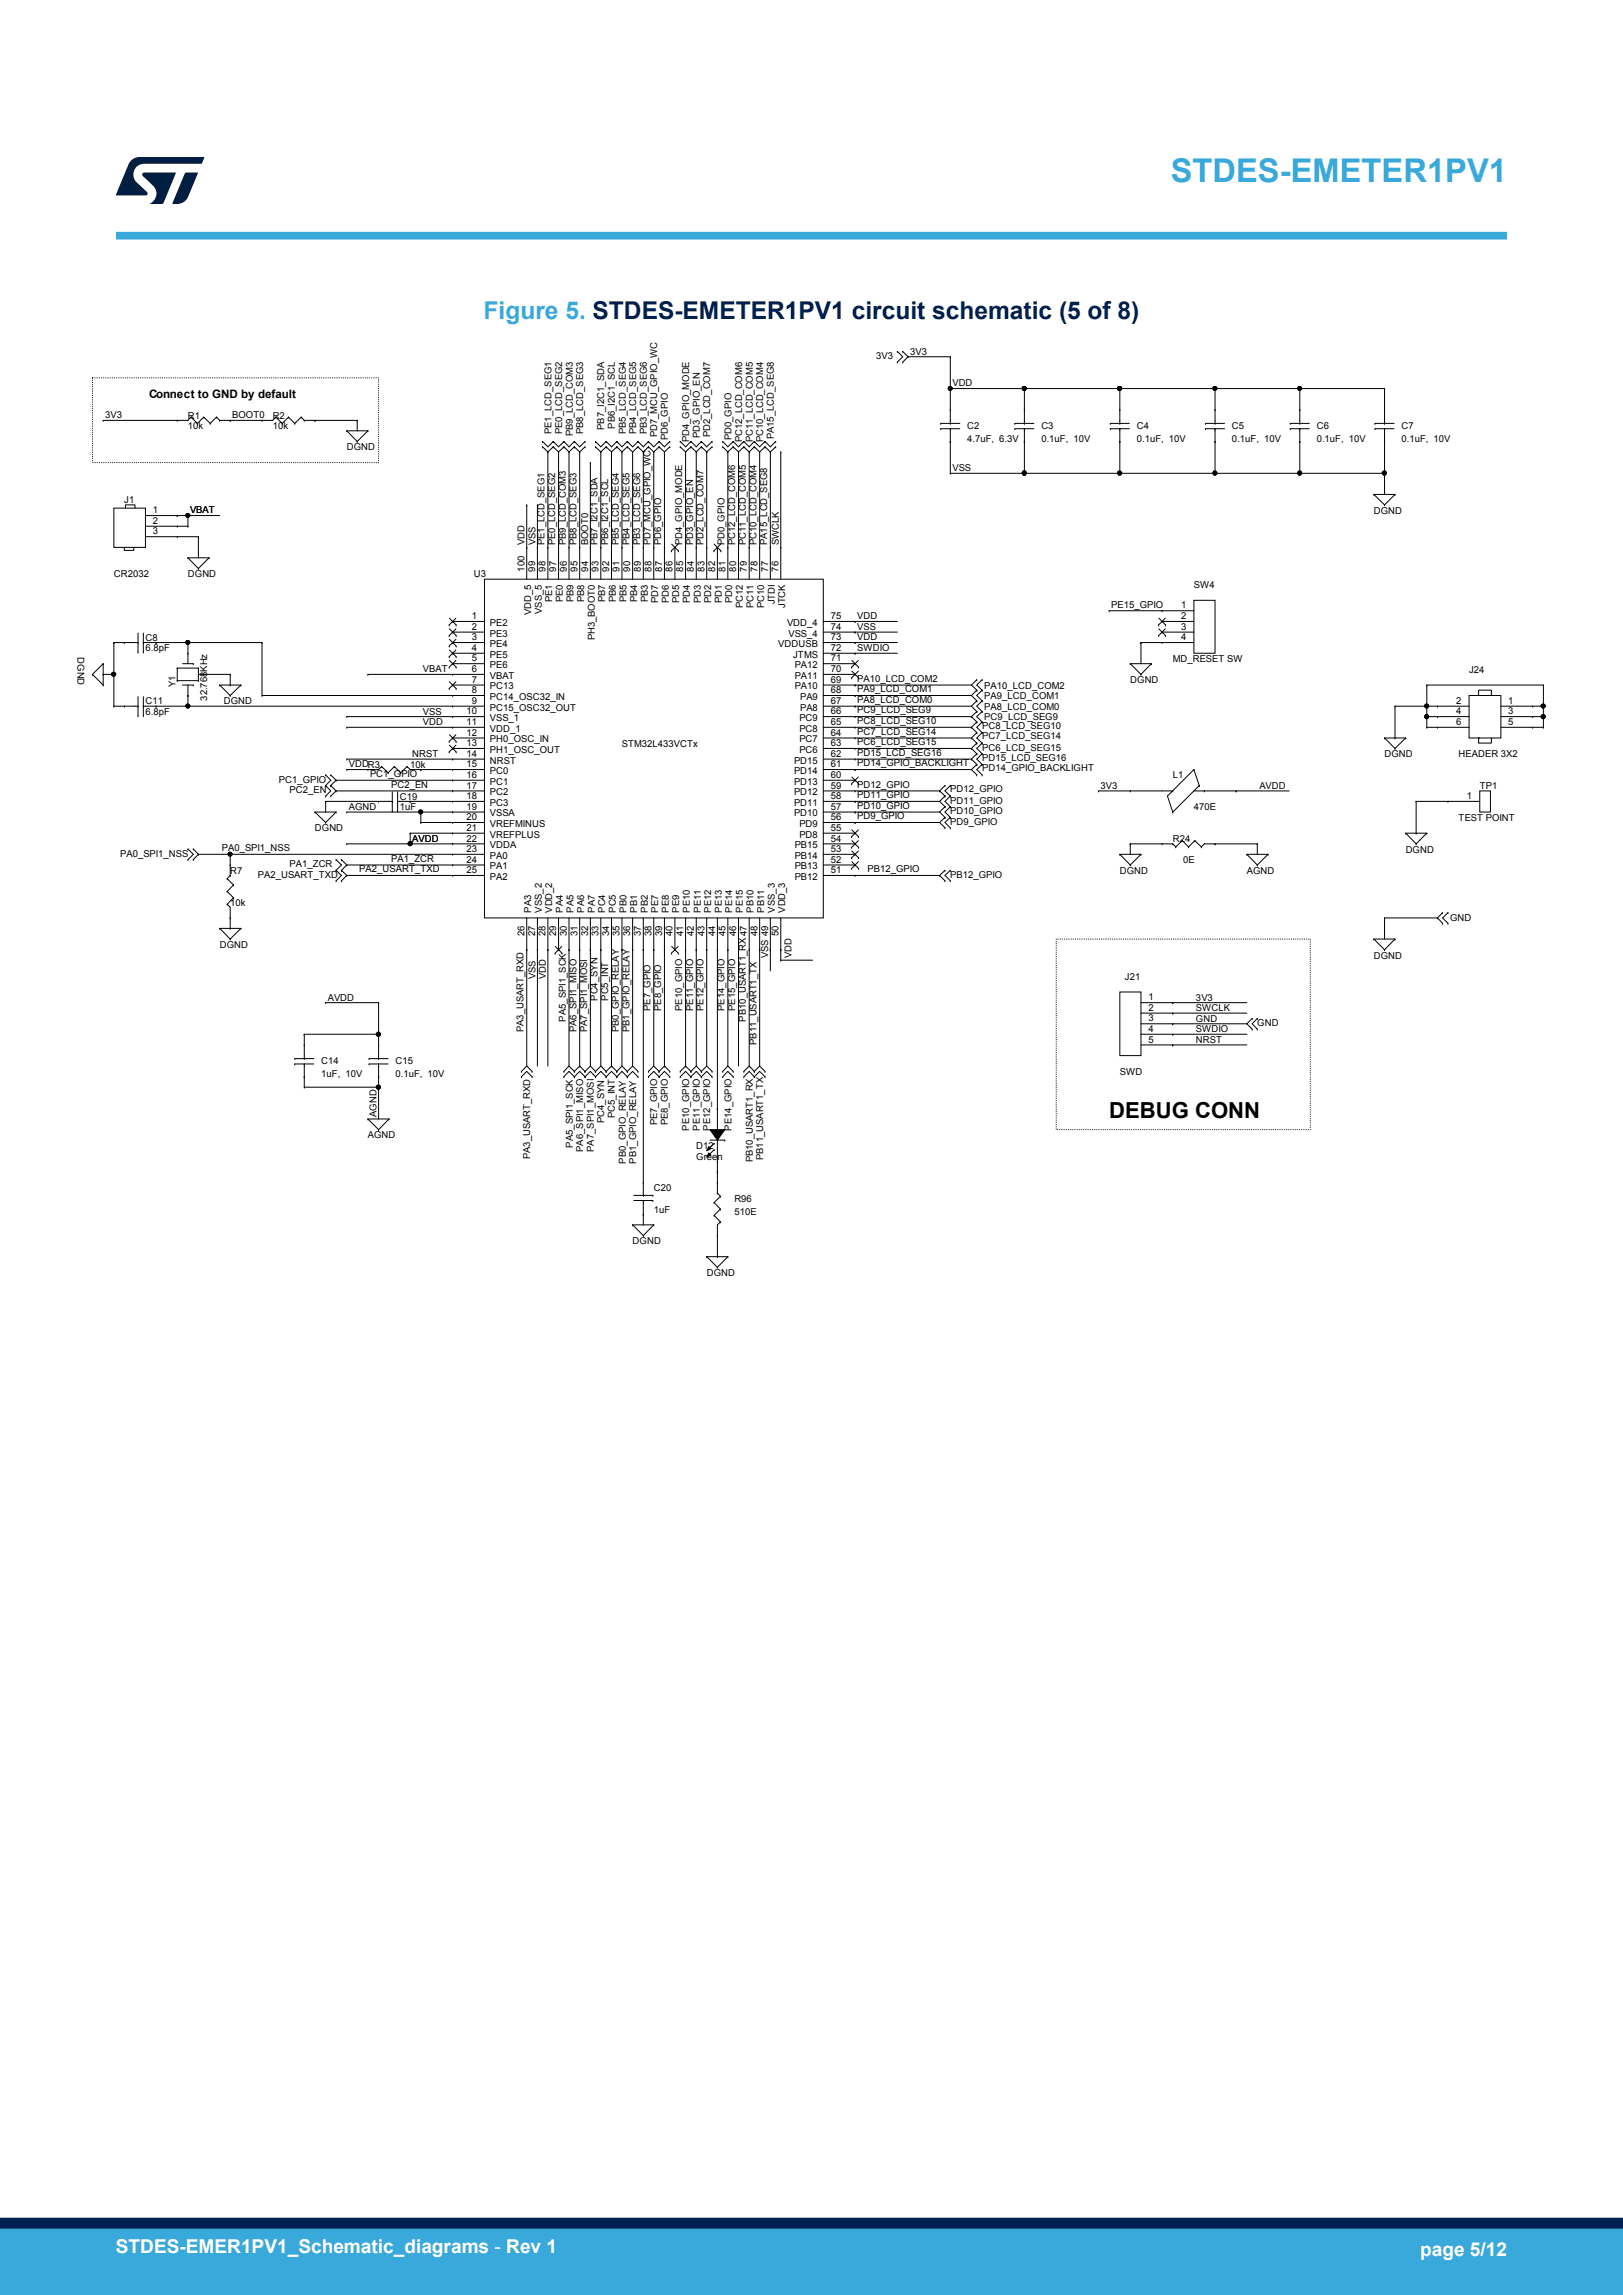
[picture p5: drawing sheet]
<svg xmlns="http://www.w3.org/2000/svg" width="210mm" height="297mm" viewBox="0 0 210 297" stroke-linecap="round" stroke-linejoin="round" font-family="sans-serif">
<defs><g id="words">
<text font-size="4.2" fill="#39a9dc" x="151.5" y="23.5">STDES-EMETER1PV1</text>
<text font-size="3.2" fill="#39a9dc" x="62.6" y="41.3">Figure 5. STDES-EMETER1PV1 circuit schematic (5 of 8)</text>
<text font-size="2.9" x="143.5" y="144.7">DEBUG CONN</text>
<g font-size="2.5" fill="#fff">
<text x="15" y="291.6">STDES-EMER1PV1_Schematic_diagrams - Rev 1</text>
<text x="183.7" y="291.9">page 5/12</text>
</g>
<text font-size="1.5" x="19.3" y="51.5">Connect to GND by default</text>
<g font-size="1.2">
<text x="113.4" y="46.5">3V3</text>
<text x="117.8" y="45.9">3V3</text>
<text x="123.2" y="50">VDD</text>
<text x="13.6" y="54.1">3V3</text>
<text x="24.3" y="54.2">R1</text>
<text x="24.3" y="55.5">10k</text>
<text x="30.1" y="54.1">BOOT0</text>
<text x="35.3" y="54.2">R2</text>
<text x="35.3" y="55.5">10k</text>
<text x="44.9" y="58.3">DGND</text>
<text x="71.3" y="56.2" transform="rotate(-90 71.3 56.2)">PE1_LCD_SEG1</text>
<text x="72.7" y="56.2" transform="rotate(-90 72.7 56.2)">PE0_LCD_SEG2</text>
<text x="74.1" y="56.4" transform="rotate(-90 74.1 56.4)">PB9_LCD_COM3</text>
<text x="75.5" y="56.2" transform="rotate(-90 75.5 56.2)">PB8_LCD_SEG3</text>
<text x="78.2" y="55.6" transform="rotate(-90 78.2 55.6)">PB7_I2C1_SDA</text>
<text x="79.6" y="55.5" transform="rotate(-90 79.6 55.5)">PB6_I2C1_SCL</text>
<text x="81" y="56.2" transform="rotate(-90 81 56.2)">PB5_LCD_SEG4</text>
<text x="82.3" y="56.2" transform="rotate(-90 82.3 56.2)">PB4_LCD_SEG5</text>
<text x="83.7" y="56.2" transform="rotate(-90 83.7 56.2)">PB3_LCD_SEG6</text>
<text x="85" y="56.6" transform="rotate(-90 85 56.6)">PD7_MCU_GPIO_WC</text>
<text x="86.4" y="57" transform="rotate(-90 86.4 57)">PD6_GPIO</text>
<text x="89.2" y="57.3" transform="rotate(-90 89.2 57.3)">PD4_GPIO_MODE</text>
<text x="90.5" y="56.7" transform="rotate(-90 90.5 56.7)">PD3_GPIO_EN</text>
<text x="91.9" y="56.6" transform="rotate(-90 91.9 56.6)">PD2_LCD_COM7</text>
<text x="94.7" y="57" transform="rotate(-90 94.7 57)">PD0_GPIO</text>
<text x="96" y="57.3" transform="rotate(-90 96 57.3)">PC12_LCD_COM6</text>
<text x="97.4" y="57.3" transform="rotate(-90 97.4 57.3)">PC11_LCD_COM5</text>
<text x="98.7" y="57.3" transform="rotate(-90 98.7 57.3)">PC10_LCD_COM4</text>
<text x="100.1" y="56.9" transform="rotate(-90 100.1 56.9)">PA15_LCD_SEG8</text>
<text x="125.2" y="55.5">C2</text>
<text x="125.2" y="57.2">4.7uF, 6.3V</text>
<text x="134.7" y="55.5">C3</text>
<text x="134.7" y="57.2">0.1uF, 10V</text>
<text x="147.1" y="55.5">C4</text>
<text x="147.1" y="57.2">0.1uF, 10V</text>
<text x="159.4" y="55.5">C5</text>
<text x="159.4" y="57.2">0.1uF, 10V</text>
<text x="170.4" y="55.5">C6</text>
<text x="170.4" y="57.2">0.1uF, 10V</text>
<text x="181.3" y="55.5">C7</text>
<text x="181.3" y="57.2">0.1uF, 10V</text>
<text x="16.1" y="65.1">J1</text>
<text x="123.2" y="61">VSS</text>
<text x="19.8" y="66.4">1</text>
<text x="19.8" y="67.8">2</text>
<text x="19.8" y="69.2">3</text>
<text x="24.6" y="66.4">VBAT</text>
<text x="67.9" y="70.6" transform="rotate(-90 67.9 70.6)">VDD</text>
<text x="69.3" y="70.6" transform="rotate(-90 69.3 70.6)">VSS</text>
<text x="70.5" y="70.6" transform="rotate(-90 70.5 70.6)">PE1_LCD_SEG1</text>
<text x="71.9" y="70.6" transform="rotate(-90 71.9 70.6)">PE0_LCD_SEG2</text>
<text x="73.2" y="70.6" transform="rotate(-90 73.2 70.6)">PB9_LCD_COM3</text>
<text x="74.6" y="70.6" transform="rotate(-90 74.6 70.6)">PB8_LCD_SEG3</text>
<text x="76.1" y="70.6" transform="rotate(-90 76.1 70.6)">BOOT0</text>
<text x="77.3" y="70.6" transform="rotate(-90 77.3 70.6)">PB7_I2C1_SDA</text>
<text x="78.7" y="70.6" transform="rotate(-90 78.7 70.6)">PB6_I2C1_SCL</text>
<text x="80.1" y="70.6" transform="rotate(-90 80.1 70.6)">PB5_LCD_SEG4</text>
<text x="81.4" y="70.6" transform="rotate(-90 81.4 70.6)">PB4_LCD_SEG5</text>
<text x="82.8" y="70.6" transform="rotate(-90 82.8 70.6)">PB3_LCD_SEG6</text>
<text x="84.2" y="70.6" transform="rotate(-90 84.2 70.6)">PD7_MCU_GPIO_WC</text>
<text x="85.6" y="70.6" transform="rotate(-90 85.6 70.6)">PD6_GPIO</text>
<text x="88.3" y="70.6" transform="rotate(-90 88.3 70.6)">PD4_GPIO_MODE</text>
<text x="89.7" y="70.6" transform="rotate(-90 89.7 70.6)">PD3_GPIO_EN</text>
<text x="91" y="70.6" transform="rotate(-90 91 70.6)">PD2_LCD_COM7</text>
<text x="93.8" y="70.6" transform="rotate(-90 93.8 70.6)">PD0_GPIO</text>
<text x="95.1" y="70.6" transform="rotate(-90 95.1 70.6)">PC12_LCD_COM6</text>
<text x="96.5" y="70.6" transform="rotate(-90 96.5 70.6)">PC11_LCD_COM5</text>
<text x="97.9" y="70.6" transform="rotate(-90 97.9 70.6)">PC10_LCD_COM4</text>
<text x="99.3" y="70.6" transform="rotate(-90 99.3 70.6)">PA15_LCD_SEG8</text>
<text x="100.8" y="70.6" transform="rotate(-90 100.8 70.6)">SWCLK</text>
<text x="177.8" y="66.5">DGND</text>
<text x="14.7" y="74.7">CR2032</text>
<text x="24.3" y="74.7">DGND</text>
<text x="61.3" y="74.7">U3</text>
<text x="67.9" y="74" transform="rotate(-90 67.9 74)">100</text>
<text x="69.2" y="74" transform="rotate(-90 69.2 74)">99</text>
<text x="70.6" y="74" transform="rotate(-90 70.6 74)">98</text>
<text x="71.5" y="78" transform="rotate(-90 71.5 78)">PE1</text>
<text x="72" y="74" transform="rotate(-90 72 74)">97</text>
<text x="72.8" y="78" transform="rotate(-90 72.8 78)">PE0</text>
<text x="73.3" y="74" transform="rotate(-90 73.3 74)">96</text>
<text x="74.2" y="78" transform="rotate(-90 74.2 78)">PB9</text>
<text x="74.7" y="74" transform="rotate(-90 74.7 74)">95</text>
<text x="75.6" y="78" transform="rotate(-90 75.6 78)">PB8</text>
<text x="76.1" y="74" transform="rotate(-90 76.1 74)">94</text>
<text x="77.4" y="74" transform="rotate(-90 77.4 74)">93</text>
<text x="78.3" y="78" transform="rotate(-90 78.3 78)">PB7</text>
<text x="78.8" y="74" transform="rotate(-90 78.8 74)">92</text>
<text x="79.7" y="78" transform="rotate(-90 79.7 78)">PB6</text>
<text x="80.2" y="74" transform="rotate(-90 80.2 74)">91</text>
<text x="81" y="78" transform="rotate(-90 81 78)">PB5</text>
<text x="81.6" y="74" transform="rotate(-90 81.6 74)">90</text>
<text x="82.4" y="78" transform="rotate(-90 82.4 78)">PB4</text>
<text x="82.9" y="74" transform="rotate(-90 82.9 74)">89</text>
<text x="83.8" y="78" transform="rotate(-90 83.8 78)">PB3</text>
<text x="84.3" y="74" transform="rotate(-90 84.3 74)">88</text>
<text x="85.7" y="74" transform="rotate(-90 85.7 74)">87</text>
<text x="87" y="74" transform="rotate(-90 87 74)">86</text>
<text x="88.4" y="74" transform="rotate(-90 88.4 74)">85</text>
<text x="89.8" y="74" transform="rotate(-90 89.8 74)">84</text>
<text x="91.1" y="74" transform="rotate(-90 91.1 74)">83</text>
<text x="92.5" y="74" transform="rotate(-90 92.5 74)">82</text>
<text x="93.9" y="74" transform="rotate(-90 93.9 74)">81</text>
<text x="95.3" y="74" transform="rotate(-90 95.3 74)">80</text>
<text x="96.6" y="74" transform="rotate(-90 96.6 74)">79</text>
<text x="98" y="74" transform="rotate(-90 98 74)">78</text>
<text x="99.4" y="74" transform="rotate(-90 99.4 74)">77</text>
<text x="100.7" y="74" transform="rotate(-90 100.7 74)">76</text>
<text x="154.5" y="76.1">SW4</text>
<text x="18.8" y="82.9">C8</text>
<text x="61" y="80.1">1</text>
<text x="61" y="81.5">2</text>
<text x="61" y="82.9">3</text>
<text x="63.4" y="81">PE2</text>
<text x="63.4" y="82.4">PE3</text>
<text x="63.4" y="83.7">PE4</text>
<text x="68.7" y="79.6" transform="rotate(-90 68.7 79.6)">VDD_5</text>
<text x="70.1" y="79.5" transform="rotate(-90 70.1 79.5)">VSS_5</text>
<text x="77" y="82.9" transform="rotate(-90 77 82.9)">PH3_BOOT0</text>
<text x="85.2" y="78" transform="rotate(-90 85.2 78)">PD7</text>
<text x="86.5" y="78" transform="rotate(-90 86.5 78)">PD6</text>
<text x="87.9" y="78" transform="rotate(-90 87.9 78)">PD5</text>
<text x="89.3" y="78" transform="rotate(-90 89.3 78)">PD4</text>
<text x="90.7" y="78" transform="rotate(-90 90.7 78)">PD3</text>
<text x="92" y="78" transform="rotate(-90 92 78)">PD2</text>
<text x="93.4" y="78" transform="rotate(-90 93.4 78)">PD1</text>
<text x="94.7" y="78" transform="rotate(-90 94.7 78)">PD0</text>
<text x="96.1" y="78.7" transform="rotate(-90 96.1 78.7)">PC12</text>
<text x="97.5" y="78.7" transform="rotate(-90 97.5 78.7)">PC11</text>
<text x="98.9" y="78.7" transform="rotate(-90 98.9 78.7)">PC10</text>
<text x="100.2" y="78.2" transform="rotate(-90 100.2 78.2)">JTDI</text>
<text x="100.7" y="83.7">VDDUSB</text>
<text x="101.6" y="78.7" transform="rotate(-90 101.6 78.7)">JTCK</text>
<text x="101.8" y="81">VDD_4</text>
<text x="102" y="82.4">VSS_4</text>
<text x="107.5" y="82.9">73</text>
<text x="107.5" y="81.5">74</text>
<text x="107.5" y="80.1">75</text>
<text x="110.9" y="80.2">VDD</text>
<text x="110.9" y="81.5">VSS</text>
<text x="110.9" y="82.9">VDD</text>
<text x="143.8" y="78.6">PE15_GPIO</text>
<text x="152.8" y="78.7">1</text>
<text x="152.8" y="80.1">2</text>
<text x="152.8" y="81.5">3</text>
<text x="152.8" y="82.9">4</text>
<text x="10" y="85.1" transform="rotate(90 10 85.1)">DGND</text>
<text x="18.8" y="84.3">6.8pF</text>
<text x="22.7" y="88.9" transform="rotate(-90 22.7 88.9)">Y1</text>
<text x="54.7" y="87">VBAT</text>
<text x="61" y="84.2">4</text>
<text x="61" y="85.6">5</text>
<text x="61" y="87">6</text>
<text x="61" y="88.4">7</text>
<text x="61" y="89.7">8</text>
<text x="63.4" y="85.1">PE5</text>
<text x="63.4" y="86.5">PE6</text>
<text x="63.4" y="87.8">VBAT</text>
<text x="63.4" y="89.2">PC13</text>
<text x="102.6" y="85.1">JTMS</text>
<text x="102.8" y="89.2">PA10</text>
<text x="102.8" y="87.8">PA11</text>
<text x="102.8" y="86.5">PA12</text>
<text x="107.5" y="89.7">68</text>
<text x="107.5" y="88.4">69</text>
<text x="107.5" y="87">70</text>
<text x="107.5" y="85.6">71</text>
<text x="107.5" y="84.2">72</text>
<text x="110.9" y="89.6">PA9_LCD_COM1</text>
<text x="110.9" y="88.2">PA10_LCD_COM2</text>
<text x="110.9" y="84.3">SWDIO</text>
<text x="127.3" y="89.1">PA10_LCD_COM2</text>
<text x="146.2" y="88.4">DGND</text>
<text x="151.7" y="85.7">MD_RESET SW</text>
<text x="190.1" y="87">J24</text>
<text x="18.8" y="91.1">C11</text>
<text x="18.8" y="92.5">6.8pF</text>
<text x="26.8" y="90.7" transform="rotate(-90 26.8 90.7)">32.768KHz</text>
<text x="29" y="91.1">DGND</text>
<text x="54.7" y="93.9">VDD</text>
<text x="54.7" y="92.5">VSS</text>
<text x="60.3" y="92.4">10</text>
<text x="60.3" y="93.8">11</text>
<text x="60.3" y="95.2">12</text>
<text x="61" y="91.1">9</text>
<text x="63.4" y="90.6">PC14_OSC32_IN</text>
<text x="63.4" y="92">PC15_OSC32_OUT</text>
<text x="63.4" y="93.3">VSS_1</text>
<text x="63.4" y="94.7">VDD_1</text>
<text x="103.4" y="94.7">PC8</text>
<text x="103.4" y="93.3">PC9</text>
<text x="103.5" y="92">PA8</text>
<text x="103.5" y="90.6">PA9</text>
<text x="107.5" y="95.2">64</text>
<text x="107.5" y="93.8">65</text>
<text x="107.5" y="92.4">66</text>
<text x="107.5" y="91.1">67</text>
<text x="110.9" y="95.1">PC7_LCD_SEG14</text>
<text x="110.9" y="93.7">PC8_LCD_SEG10</text>
<text x="110.9" y="92.3">PC9_LCD_SEG9</text>
<text x="110.9" y="91">PA8_LCD_COM0</text>
<text x="127.1" y="95.7">PC7_LCD_SEG14</text>
<text x="127.1" y="94.3">PC8_LCD_SEG10</text>
<text x="127.3" y="91.8">PA8_LCD_COM0</text>
<text x="127.3" y="90.5">PA9_LCD_COM1</text>
<text x="127.3" y="93.2">PC9_LCD_SEG9</text>
<text x="188.4" y="91.1">2</text>
<text x="188.4" y="92.4">4</text>
<text x="188.4" y="93.8">6</text>
<text x="195.2" y="91.1">1</text>
<text x="195.2" y="92.4">3</text>
<text x="195.2" y="93.8">5</text>
<text x="36.1" y="101.3">PC1_GPIO</text>
<text x="45.1" y="99.3">VDDR3</text>
<text x="47.9" y="100.6">PC1_GPIO</text>
<text x="50.6" y="101.9">PC2_EN</text>
<text x="53.1" y="99.4">10k</text>
<text x="53.3" y="98">NRST</text>
<text x="60.3" y="96.6">13</text>
<text x="60.3" y="97.9">14</text>
<text x="60.3" y="99.3">15</text>
<text x="60.3" y="100.7">16</text>
<text x="63.4" y="96.1">PH0_OSC_IN</text>
<text x="63.4" y="97.4">PH1_OSC_OUT</text>
<text x="63.4" y="98.8">NRST</text>
<text x="63.4" y="100.2">PC0</text>
<text x="63.4" y="101.5">PC1</text>
<text x="80.5" y="96.6">STM32L433VCTx</text>
<text x="102.7" y="101.5">PD13</text>
<text x="102.7" y="100.2">PD14</text>
<text x="102.7" y="98.8">PD15</text>
<text x="103.4" y="97.4">PC6</text>
<text x="103.4" y="96.1">PC7</text>
<text x="107.5" y="100.7">60</text>
<text x="107.5" y="99.3">61</text>
<text x="107.5" y="97.9">62</text>
<text x="107.5" y="96.6">63</text>
<text x="110.9" y="97.8">PD15_LCD_SEG16</text>
<text x="110.9" y="96.4">PC6_LCD_SEG15</text>
<text x="110.9" y="101.9">PD12_GPIO</text>
<text x="110.9" y="99.2">PD14_GPIO_BACKLIGHT</text>
<text x="127.1" y="98.4">PD15_LCD_SEG16</text>
<text x="127.1" y="97.2">PC6_LCD_SEG15</text>
<text x="127.1" y="99.8">PD14_GPIO_BACKLIGHT</text>
<text x="151.7" y="100.7">L1</text>
<text x="179.1" y="98">DGND</text>
<text x="188.7" y="98">HEADER 3X2</text>
<text x="37.5" y="102.7">PC2_EN</text>
<text x="40.8" y="107.6">DGND</text>
<text x="45.1" y="104.8">AGND</text>
<text x="51.7" y="103.5">C19</text>
<text x="51.7" y="104.8">1uF</text>
<text x="60.3" y="102.1">17</text>
<text x="60.3" y="103.4">18</text>
<text x="60.3" y="104.8">19</text>
<text x="60.3" y="106.1">20</text>
<text x="60.3" y="107.5">21</text>
<text x="63.4" y="102.9">PC2</text>
<text x="63.4" y="104.3">PC3</text>
<text x="63.4" y="105.7">VSSA</text>
<text x="63.4" y="107">VREFMINUS</text>
<text x="102.7" y="105.7">PD10</text>
<text x="102.7" y="104.3">PD11</text>
<text x="102.7" y="102.9">PD12</text>
<text x="103.4" y="107">PD9</text>
<text x="107.5" y="107.5">55</text>
<text x="107.5" y="106.1">56</text>
<text x="107.5" y="104.8">57</text>
<text x="107.5" y="103.4">58</text>
<text x="107.5" y="102.1">59</text>
<text x="110.9" y="104.7">PD10_GPIO</text>
<text x="110.9" y="103.3">PD11_GPIO</text>
<text x="110.9" y="106">PD9_GPIO</text>
<text x="123" y="102.5">PD12_GPIO</text>
<text x="123" y="104">PD11_GPIO</text>
<text x="123" y="105.4">PD10_GPIO</text>
<text x="123" y="106.8">PD9_GPIO</text>
<text x="142.4" y="102.1">3V3</text>
<text x="154.5" y="104.8">470E</text>
<text x="163" y="102.1">AVDD</text>
<text x="188.7" y="106.2">TEST POINT</text>
<text x="189.8" y="103.4">1</text>
<text x="191.5" y="102.1">TP1</text>
<text x="15.5" y="110.9">PA0_SPI1_NSS</text>
<text x="28.7" y="110.1">PA0_SPI1_NSS</text>
<text x="29.8" y="113.1">R7</text>
<text x="33.4" y="113.6">PA2_USART_TXD</text>
<text x="37.5" y="112.2">PA1_ZCR</text>
<text x="46.5" y="112.9">PA2_USART_TXD</text>
<text x="50.6" y="111.5">PA1_ZCR</text>
<text x="53.3" y="108.9">AVDD</text>
<text x="60.3" y="108.9">22</text>
<text x="60.3" y="110.3">23</text>
<text x="60.3" y="111.6">24</text>
<text x="60.3" y="113">25</text>
<text x="63.4" y="108.4">VREFPLUS</text>
<text x="63.4" y="109.8">VDDA</text>
<text x="63.4" y="111.1">PA0</text>
<text x="63.4" y="112.5">PA1</text>
<text x="63.4" y="113.9">PA2</text>
<text x="102.8" y="113.9">PB12</text>
<text x="102.8" y="112.5">PB13</text>
<text x="102.8" y="111.1">PB14</text>
<text x="102.8" y="109.8">PB15</text>
<text x="103.4" y="108.4">PD8</text>
<text x="107.5" y="113">51</text>
<text x="107.5" y="111.6">52</text>
<text x="107.5" y="110.3">53</text>
<text x="107.5" y="108.9">54</text>
<text x="112.3" y="112.9">PB12_GPIO</text>
<text x="123" y="113.6">PB12_GPIO</text>
<text x="144.9" y="113.1">DGND</text>
<text x="151.7" y="109">R24</text>
<text x="153.1" y="111.7">0E</text>
<text x="161.3" y="113.1">AGND</text>
<text x="181.9" y="110.3">DGND</text>
<text x="29.8" y="117.2">10k</text>
<text x="68.7" y="118.1" transform="rotate(-90 68.7 118.1)">PA3</text>
<text x="70.1" y="118.1" transform="rotate(-90 70.1 118.1)">VSS_2</text>
<text x="71.5" y="118.1" transform="rotate(-90 71.5 118.1)">VDD_2</text>
<text x="72.8" y="118.1" transform="rotate(-90 72.8 118.1)">PA4</text>
<text x="74.2" y="118.1" transform="rotate(-90 74.2 118.1)">PA5</text>
<text x="75.6" y="118.1" transform="rotate(-90 75.6 118.1)">PA6</text>
<text x="77" y="118.1" transform="rotate(-90 77 118.1)">PA7</text>
<text x="78.3" y="118.1" transform="rotate(-90 78.3 118.1)">PC4</text>
<text x="79.7" y="118.1" transform="rotate(-90 79.7 118.1)">PC5</text>
<text x="81" y="118.1" transform="rotate(-90 81 118.1)">PB0</text>
<text x="82.4" y="118.1" transform="rotate(-90 82.4 118.1)">PB1</text>
<text x="83.8" y="118.1" transform="rotate(-90 83.8 118.1)">PB2</text>
<text x="85.2" y="118.1" transform="rotate(-90 85.2 118.1)">PE7</text>
<text x="86.5" y="118.1" transform="rotate(-90 86.5 118.1)">PE8</text>
<text x="87.9" y="118.1" transform="rotate(-90 87.9 118.1)">PE9</text>
<text x="89.3" y="118.1" transform="rotate(-90 89.3 118.1)">PE10</text>
<text x="90.7" y="118.1" transform="rotate(-90 90.7 118.1)">PE11</text>
<text x="92" y="118.1" transform="rotate(-90 92 118.1)">PE12</text>
<text x="93.4" y="118.1" transform="rotate(-90 93.4 118.1)">PE13</text>
<text x="94.7" y="118.1" transform="rotate(-90 94.7 118.1)">PE14</text>
<text x="96.1" y="118.1" transform="rotate(-90 96.1 118.1)">PE15</text>
<text x="97.5" y="118.1" transform="rotate(-90 97.5 118.1)">PB10</text>
<text x="98.9" y="118.1" transform="rotate(-90 98.9 118.1)">PB11</text>
<text x="100.2" y="118.1" transform="rotate(-90 100.2 118.1)">VSS_3</text>
<text x="101.6" y="118.1" transform="rotate(-90 101.6 118.1)">VDD_3</text>
<text x="187.6" y="119.2">GND</text>
<text x="28.4" y="122.7">DGND</text>
<text x="67.9" y="121.1" transform="rotate(-90 67.9 121.1)">26</text>
<text x="69.2" y="121.1" transform="rotate(-90 69.2 121.1)">27</text>
<text x="70.6" y="121.1" transform="rotate(-90 70.6 121.1)">28</text>
<text x="72" y="121.1" transform="rotate(-90 72 121.1)">29</text>
<text x="73.3" y="121.1" transform="rotate(-90 73.3 121.1)">30</text>
<text x="74.7" y="121.1" transform="rotate(-90 74.7 121.1)">31</text>
<text x="76.1" y="121.1" transform="rotate(-90 76.1 121.1)">32</text>
<text x="77.4" y="121.1" transform="rotate(-90 77.4 121.1)">33</text>
<text x="78.8" y="121.1" transform="rotate(-90 78.8 121.1)">34</text>
<text x="80.2" y="121.1" transform="rotate(-90 80.2 121.1)">35</text>
<text x="81.6" y="121.1" transform="rotate(-90 81.6 121.1)">36</text>
<text x="82.9" y="121.1" transform="rotate(-90 82.9 121.1)">37</text>
<text x="84.3" y="121.1" transform="rotate(-90 84.3 121.1)">38</text>
<text x="85.7" y="121.1" transform="rotate(-90 85.7 121.1)">39</text>
<text x="87" y="121.1" transform="rotate(-90 87 121.1)">40</text>
<text x="88.4" y="121.1" transform="rotate(-90 88.4 121.1)">41</text>
<text x="89.8" y="121.1" transform="rotate(-90 89.8 121.1)">42</text>
<text x="91.1" y="121.1" transform="rotate(-90 91.1 121.1)">43</text>
<text x="92.5" y="121.1" transform="rotate(-90 92.5 121.1)">44</text>
<text x="93.9" y="121.1" transform="rotate(-90 93.9 121.1)">45</text>
<text x="95.3" y="121.1" transform="rotate(-90 95.3 121.1)">46</text>
<text x="98" y="121.1" transform="rotate(-90 98 121.1)">48</text>
<text x="99.4" y="124" transform="rotate(-90 99.4 124)">VSS 49</text>
<text x="100.7" y="121.1" transform="rotate(-90 100.7 121.1)">50</text>
<text x="102.4" y="124" transform="rotate(-90 102.4 124)">VDD</text>
<text x="177.8" y="124">DGND</text>
<text x="42.4" y="129.5">AVDD</text>
<text x="69.3" y="126.7" transform="rotate(-90 69.3 126.7)">VSS</text>
<text x="70.6" y="126.7" transform="rotate(-90 70.6 126.7)">VDD</text>
<text x="77.3" y="129.5" transform="rotate(-90 77.3 129.5)">PC4_SYN</text>
<text x="78.7" y="129.5" transform="rotate(-90 78.7 129.5)">PC5_INT</text>
<text x="84.2" y="130.8" transform="rotate(-90 84.2 130.8)">PE7_GPIO</text>
<text x="85.6" y="130.8" transform="rotate(-90 85.6 130.8)">PE8_GPIO</text>
<text x="88.3" y="130.8" transform="rotate(-90 88.3 130.8)">PE10_GPIO</text>
<text x="89.7" y="130.8" transform="rotate(-90 89.7 130.8)">PE11_GPIO</text>
<text x="91" y="130.8" transform="rotate(-90 91 130.8)">PE12_GPIO</text>
<text x="93.8" y="130.8" transform="rotate(-90 93.8 130.8)">PE14_GPIO</text>
<text x="95.1" y="130.8" transform="rotate(-90 95.1 130.8)">PE15_GPIO</text>
<text x="145.6" y="126.8">J21</text>
<text x="148.6" y="129.5">1</text>
<text x="148.6" y="130.8">2</text>
<text x="154.8" y="129.5">3V3</text>
<text x="154.8" y="130.8">SWCLK</text>
<text x="41.6" y="137.8">C14</text>
<text x="51.2" y="137.8">C15</text>
<text x="67.7" y="133.6" transform="rotate(-90 67.7 133.6)">PA3_USART_RXD</text>
<text x="73.2" y="132.2" transform="rotate(-90 73.2 132.2)">PA5_SPI1_SCK</text>
<text x="74.6" y="133.6" transform="rotate(-90 74.6 133.6)">PA6_SPI1_MISO</text>
<text x="76" y="133.6" transform="rotate(-90 76 133.6)">PA7_SPI1_MOSI</text>
<text x="80.1" y="133.6" transform="rotate(-90 80.1 133.6)">PB0_GPIO_RELAY</text>
<text x="81.4" y="133.6" transform="rotate(-90 81.4 133.6)">PB1_GPIO_RELAY</text>
<text x="96.5" y="132.2" transform="rotate(-90 96.5 132.2)">PB10_USART1_RX47</text>
<text x="97.9" y="135.2" transform="rotate(-90 97.9 135.2)">PB11_USART1_TX</text>
<text x="148.6" y="132.2">3</text>
<text x="148.6" y="133.5">4</text>
<text x="148.6" y="134.9">5</text>
<text x="154.8" y="133.6">SWDIO</text>
<text x="154.8" y="135">NRST</text>
<text x="154.8" y="132.2">GND</text>
<text x="162.7" y="132.8">GND</text>
<text x="41.6" y="139.4">1uF, 10V</text>
<text x="51.2" y="139.4">0.1uF, 10V</text>
<text x="144.9" y="139.1">SWD</text>
<text x="47.6" y="147.3">AGND</text>
<text x="48.7" y="144.5" transform="rotate(-90 48.7 144.5)">AGND</text>
<text x="74.1" y="148.5" transform="rotate(-90 74.1 148.5)">PA5_SPI1_SCK</text>
<text x="75.5" y="149.1" transform="rotate(-90 75.5 149.1)">PA6_SPI1_MISO</text>
<text x="76.8" y="149.1" transform="rotate(-90 76.8 149.1)">PA7_SPI1_MOSI</text>
<text x="78.2" y="145.4" transform="rotate(-90 78.2 145.4)">PC4_SYN</text>
<text x="79.6" y="144.7" transform="rotate(-90 79.6 144.7)">PC5_INT</text>
<text x="85" y="145.7" transform="rotate(-90 85 145.7)">PE7_GPIO</text>
<text x="86.4" y="145.7" transform="rotate(-90 86.4 145.7)">PE8_GPIO</text>
<text x="89.2" y="146.3" transform="rotate(-90 89.2 146.3)">PE10_GPIO</text>
<text x="90.1" y="148.7">D12</text>
<text x="90.5" y="146.3" transform="rotate(-90 90.5 146.3)">PE11_GPIO</text>
<text x="91.9" y="146.3" transform="rotate(-90 91.9 146.3)">PE12_GPIO</text>
<text x="94.7" y="146.3" transform="rotate(-90 94.7 146.3)">PE14_GPIO</text>
<text x="68.6" y="150" transform="rotate(-90 68.6 150)">PA3_USART_RXD</text>
<text x="81" y="150.6" transform="rotate(-90 81 150.6)">PB0_GPIO_RELAY</text>
<text x="82.3" y="150.6" transform="rotate(-90 82.3 150.6)">PB1_GPIO_RELAY</text>
<text x="84.6" y="154.2">C20</text>
<text x="90.1" y="150.1">Green</text>
<text x="95" y="155.5">R96</text>
<text x="97.4" y="150.4" transform="rotate(-90 97.4 150.4)">PB10_USART1_RX</text>
<text x="98.7" y="150.2" transform="rotate(-90 98.7 150.2)">PB11_USART1_TX</text>
<text x="81.9" y="161">DGND</text>
<text x="84.6" y="156.9">1uF</text>
<text x="95" y="157.2">510E</text>
<text x="91.4" y="165.2">DGND</text>
</g>
</g></defs>
<g fill="none" stroke="#000" stroke-width=".13">
<path d="M12 48.9h37v11h-37zM13.4 54.4h.1M22.9 54.4h.1M24.7 54l-.4 .4h-10.9M24.7 54h.1M24.7 54l.8 .8M25.5 54.8h.1M26.4 54h.1M26.4 54l.8 .8M26.4 54l-.9 .8M27.2 54.8h.1M28 54h.1"/>
<path d="M28 54l.4 .4M28 54l-.8 .8M28.4 54.4h.1M29.8 54.4h.1M33.9 54.4h.1M35.7 54l-.4 .4h-6.9M35.7 54h.1M35.7 54l.8 .8M36.5 54.8h.1M37.3 54l-.8 .8M37.3 54h.1M37.3 54l.8 .8"/>
<path d="M38.1 54.8h.1M39 54l-.9 .8M39 54h.1M39 54l.4 .4M39.4 54.4h.1M39.4 54.4h6.8M40.8 54.4h.1M44.9 55.8l1.3 1.3M44.9 55.8h.1M44.9 55.8h2.7M46.2 57.1h.1M46.2 54.4h.1"/>
<path d="M46.2 54.4v1.4M47.6 55.8h.1M47.6 55.8l-1.4 1.3M70.2 57.8l.7 .7M70.2 57.1l.7 .7 .7-.7M70.2 57.8h.1M70.2 57.1h.1M70.9 58.5h.1M70.9 58.5v16.5M71.6 57.8l.7 .7M71.6 57.1l.7 .7 .7-.7M71.6 57.8h.1"/>
<path d="M71.6 57.1h.1M71.6 57.8l-.7 .7M72.3 58.5h.1M72.3 58.5v16.5M73 57.8l.6 .7M73 57.1l.6 .7 .7-.7M73 57.8h.1M73 57.1h.1M73 57.8l-.7 .7M73.6 58.5h.1M73.6 58.5v16.5M74.3 57.8l.7 .7"/>
<path d="M74.3 57.1l.7 .7 .7-.7M74.3 57.8h.1M74.3 57.1h.1M74.3 57.8l-.7 .7M75 58.5h.1M75 58.5v16.5M75.7 57.8h.1M75.7 57.1h.1M75.7 57.8l-.7 .7M76.4 59.9h.1M76.4 59.9v15.1M77 57.8l.7 .7"/>
<path d="M77 57.1l.7 .7 .7-.7M77 57.8h.1M77 57.1h.1M77.7 58.5h.1M77.7 58.5v16.5M78.4 57.8l.7 .7M78.4 57.1l.7 .7 .7-.7M78.4 57.8h.1M78.4 57.1h.1M78.4 57.8l-.7 .7M79.1 58.5h.1M79.1 58.5v16.5"/>
<path d="M79.8 57.8l.7 .7M79.8 57.1l.7 .7 .7-.7M79.8 57.8h.1M79.8 57.1h.1M79.8 57.8l-.7 .7M80.5 58.5h.1M80.5 58.5v16.5M81.2 57.8l.7 .7M81.2 57.1l.7 .7 .6-.7M81.2 57.8h.1M81.2 57.1h.1M81.2 57.8l-.7 .7"/>
<path d="M81.9 58.5h.1M81.9 58.5v16.5M82.5 57.8l.7 .7M82.5 57.1l.7 .7 .7-.7M82.5 57.8h.1M82.5 57.1h.1M82.5 57.8l-.6 .7M83.2 58.5h.1M83.2 58.5v16.5M83.9 57.8l.7 .7M83.9 57.1l.7 .7 .7-.7M83.9 57.8l-.7 .7"/>
<path d="M83.9 57.8h.1M83.9 57.1h.1M84.6 58.5h.1M84.6 58.5v16.5M85.3 57.8l.7 .7M85.3 57.1l.7 .7 .7-.7M85.3 57.8h.1M85.3 57.1h.1M85.3 57.8l-.7 .7M86 58.5h.1M86 58.5v16.5M86.7 57.8h.1"/>
<path d="M86.7 57.1h.1M86.7 57.8l-.7 .7M88 57.8l.7 .7M88 57.1l.7 .7 .7-.7M88 57.8h.1M88 57.1h.1M88.7 58.5h.1M88.7 58.5v16.5M89.4 57.8l.7 .7M89.4 57.1l.7 .7 .7-.7M89.4 57.8h.1M89.4 57.1h.1"/>
<path d="M89.4 57.8l-.7 .7M90.1 58.5h.1M90.1 58.5v16.5M90.8 57.8l.6 .7M90.8 57.1l.6 .7 .7-.7M90.8 57.8h.1M90.8 57.1h.1M90.8 57.8l-.7 .7M91.4 58.5h.1M91.4 58.5v16.5M92.1 57.8h.1M92.1 57.1h.1"/>
<path d="M92.1 57.8l-.7 .7M93.5 57.8l.7 .7M93.5 57.1l.7 .7 .7-.7M93.5 57.8h.1M93.5 57.1h.1M94.2 58.5h.1M94.2 58.5v16.5M94.9 57.8l.7 .7M94.9 57.1l.7 .7 .6-.7M94.9 57.8h.1M94.9 57.1h.1M94.9 57.8l-.7 .7"/>
<path d="M95.6 58.5h.1M95.6 58.5v16.5M96.2 57.8l.7 .7M96.2 57.1l.7 .7 .7-.7M96.2 57.8h.1M96.2 57.1h.1M96.2 57.8l-.6 .7M96.9 58.5h.1M96.9 58.5v16.5M97.6 57.8l.7 .7M97.6 57.1l.7 .7 .7-.7M97.6 57.8l-.7 .7"/>
<path d="M97.6 57.8h.1M97.6 57.1h.1M98.3 58.5h.1M98.3 58.5v16.5M99 57.8l.7 .7M99 57.1l.7 .7 .7-.7M99 57.8h.1M99 57.1h.1M99 57.8l-.7 .7M99.7 58.5h.1M99.7 58.5v16.5M100.4 57.8h.1"/>
<path d="M100.4 57.1h.1M100.4 57.8l-.7 .7M101 58.5h.1M101 58.5v16.5M116.1 45.5l.7 .7-.7 .7M116.1 45.5h.1M116.1 46.9h.1M116.8 45.5l.7 .7M116.8 46.9h.1M116.8 45.5h.1M117.5 46.2h.1M117.5 46.2l-.7 .7"/>
<path d="M117.5 46.2h5.5M121.7 54.8h2.5M121.7 55.5h2.5M121.7 54.8h.1M121.7 55.5h.1M123 50.3h56.1M123 55.5h.1M123 54.8h.1M123 57.1h.1M123 53h.1M123 46.2h.1M123 50.3h.1"/>
<path d="M123 46.2v8.6M123 55.5v5.8M131.3 54.8h.1M131.3 55.5h.1M131.3 54.8h2.5M131.3 55.5h2.5M132.5 55.5h.1M132.5 54.8h.1M132.5 57.1h.1M132.5 53h.1M132.5 50.3h.1M132.5 50.3v4.5"/>
<path d="M132.5 55.5v5.8M143.7 54.8h.1M143.7 55.5h.1M143.7 54.8h2.4M143.7 55.5h2.4M144.9 55.5h.1M144.9 54.8h.1M144.9 57.1h.1M144.9 53h.1M144.9 50.3h.1M144.9 50.3v4.5M144.9 55.5v5.8"/>
<path d="M156 54.8h.1M156 55.5h.1M156 54.8h2.4M156 55.5h2.4M157.2 55.5h.1M157.2 54.8h.1M157.2 57.1h.1M157.2 53h.1M157.2 50.3h.1M157.2 50.3v4.5M157.2 55.5v5.8M166.9 54.8h2.5"/>
<path d="M166.9 55.5h2.5M166.9 54.8h.1M166.9 55.5h.1M168.2 55.5h.1M168.2 54.8h.1M168.2 57.1h.1M168.2 53h.1M168.2 50.3h.1M168.2 50.3v4.5M168.2 55.5v5.8M177.9 54.8h.1M177.9 55.5h.1"/>
<path d="M177.9 54.8h2.5M177.9 55.5h2.5M179.1 55.5h.1M179.1 54.8h.1M179.1 57.1h.1M179.1 53h.1M179.1 50.3h.1M179.1 50.3v4.5M179.1 55.5v8.5M14.7 65.8h4.1v5h-4.1zM16.1 70.8v.4h1.2v-.4M16.2 65.8v-.5h1.3v.5"/>
<path d="M18.8 66.7h9.6M18.8 68.1h5.5M18.8 69.5h6.9M22.9 66.7h.1M22.9 68.1h.1M22.9 69.5h.1M24.3 72.2l1.4 1.4M24.3 72.2h.1M24.3 66.7h.1M24.3 68.1h.1M24.3 72.2h2.8M24.3 66.7v1.4"/>
<path d="M25.7 73.6h.1M25.7 69.5h.1M25.7 69.5v2.7M27.1 72.2h.1M27.1 72.2l-1.4 1.4M62.7 75h43.8v43.8h-43.8zM68.2 70.8h.1M68.2 65.3h.1M68.2 65.3v9.7M69.5 70.8h.1M69.5 65.3h.1M69.5 65.3v9.7"/>
<path d="M70.9 70.8h.1M72.3 70.8h.1M73.6 70.8h.1M75 70.8h.1M76.4 70.8h.1M77.7 70.8h.1M79.1 70.8h.1M80.5 70.8h.1M81.9 70.8h.1M83.2 70.8h.1M84.6 70.8h.1M86 70.8h.1"/>
<path d="M86.9 71.3h.1M86.9 70.4l.9 .9M87.3 70.8h.1M87.3 70.8v4.2M87.7 70.4l-.8 .9M87.8 71.3h.1M88.7 70.8h.1M90.1 70.8h.1M91.4 70.8h.1M92.4 71.3h.1M92.4 70.4l.9 .9M92.8 70.8h.1"/>
<path d="M92.8 70.8v4.2M93.2 70.4l-.8 .9M93.3 71.3h.1M94.2 70.8h.1M95.6 70.8h.1M96.9 70.8h.1M98.3 70.8h.1M99.7 70.8h.1M101 70.8h.1M123 61.3h56.1M123 61.3h.1M132.5 61.3h.1"/>
<path d="M143.5 79h11M143.5 79h.1M144.9 61.3h.1M150.4 79h.1M154.5 77.7h2.7v6.8h-2.7zM157.2 61.3h.1M168.2 61.3h.1M177.8 64l1.3 1.3M177.8 64h.1M177.8 64h2.7M179.1 65.3h.1M179.1 61.3h.1"/>
<path d="M180.5 64h.1M180.5 64l-1.4 1.3M12 87.3h.1M12 87.3l1.4 1.4M13.4 85.9l-1.4 1.4M13.4 88.7h.1M13.4 85.9h.1M13.4 87.3h.1M13.4 85.9v2.8M13.4 87.3h1.3M14.7 91.4h3.2M14.7 83.2h3.2"/>
<path d="M14.7 83.2h.1M14.7 87.3h.1M14.7 91.4h.1M14.7 83.2v8.2M16.1 91.4h.1M16.1 83.2h.1M17.9 92.6h.1M17.9 91.4h.1M17.9 84.4h.1M17.9 83.2h.1M17.9 81.9v2.5M17.9 90.2v2.4"/>
<path d="M18.5 91.4h44.2M18.5 83.2h15.4M18.5 91.4h.1M18.5 92.6h.1M18.5 83.2h.1M18.5 84.4h.1M18.5 81.9v2.5M18.5 90.2v2.4M20.2 91.4h.1M20.2 83.2h.1M22.9 86.5h2.8M22.9 86.5h.1"/>
<path d="M22.9 88.1h.1M22.9 88.1h2.8M22.9 86.5v1.6M23.6 85.9h1.4M23.6 88.7h1.4M24.3 90h.1M24.3 84.5h.1M24.3 83.2h.1M24.3 91.4h.1M24.3 83.2v2.7M24.3 88.7v2.7M25 88.7h.1"/>
<path d="M25 85.9h.1M25.7 88.1h.1M25.7 86.5h.1M25.7 87.3h.1M25.7 87.3h4.1M25.7 86.5v1.6M28.4 88.7h.1M28.4 88.7h2.8M28.4 88.7l1.4 1.3M29.8 90h.1M29.8 87.3h.1M29.8 88.7h.1"/>
<path d="M29.8 87.3v1.4M31.2 88.7h.1M31.2 88.7l-1.4 1.3M33.9 90h28.8M33.9 90h.1M33.9 83.2h.1M33.9 83.2v6.8M44.9 92.7h17.8M44.9 94.1h17.8M44.9 98.2h17.8M44.9 92.7h.1M44.9 98.2h.1"/>
<path d="M44.9 94.1h.1M44.9 99.6h.1M47.6 87.3h15.1M47.6 99.6h.1M47.6 87.3h.1M49.4 99.2l-.4 .4h-4.1M49.4 99.2h.1M49.4 99.2l.8 .8M51 99.2l-.8 .8M51 99.2h.1M51 99.2l.8 .8M52.7 99.2h.1"/>
<path d="M52.7 99.2l.4 .4M52.7 99.2l-.9 .8M53.1 99.6h.1M53.1 99.6h9.6M54.5 99.6h.1M58.1 80.9h.1M58.1 82.3h.1M58.1 83.6h.1M58.1 85h.1M58.1 86.3h.1M58.1 89.1h.1M58.1 96h.1"/>
<path d="M58.1 97.3h.1M58.1 80l.9 .9M58.1 81.4l.9 .9M58.1 82.7l.9 .9M58.1 84.1l.9 .9M58.1 85.5l.9 .8M58.1 88.2l.9 .9M58.1 95.1l.9 .9M58.1 96.4l.9 .9M58.6 80.4h.1M58.6 81.8h.1M58.6 83.2h.1"/>
<path d="M58.6 84.5h.1M58.6 85.9h.1M58.6 87.3h.1M58.6 88.7h.1M58.6 90h.1M58.6 91.4h.1M58.6 92.7h.1M58.6 94.1h.1M58.6 95.5h.1M58.6 96.9h.1M58.6 98.2h.1M58.6 99.6h.1"/>
<path d="M58.6 85.9h4.1M58.6 88.7h4.1M58.6 95.5h4.1M58.6 80.4h4.1M58.6 81.8h4.1M58.6 83.2h4.1M58.6 84.5h4.1M58.6 96.9h4.1M59 82.7l-.9 .9M59 85.5l-.9 .8M59 80l-.9 .9M59 81.4l-.9 .9"/>
<path d="M59 84.1l-.9 .9M59 88.2l-.9 .9M59 95.1l-.9 .9M59 96.4l-.9 .9M59 80.9h.1M59 82.3h.1M59 83.6h.1M59 85h.1M59 86.3h.1M59 89.1h.1M59 96h.1M59 97.3h.1"/>
<path d="M106.5 85.9h4.1M106.5 88.7h19.2M106.5 95.5h19.2M106.5 91.4h19.2M106.5 80.4h9.6M106.5 81.8h9.6M106.5 83.2h9.6M106.5 84.5h9.6M106.5 87.3h4.1M106.5 90h19.2M106.5 92.7h19.2M106.5 94.1h19.2"/>
<path d="M106.5 96.9h19.2M106.5 98.2h19.2M106.5 99.6h19.2M110.2 87.7h.1M110.2 86.3h.1M110.2 86.9l.9 .8M110.2 85.5l.9 .8M110.6 99.6h.1M110.6 98.2h.1M110.6 96.9h.1M110.6 95.5h.1M110.6 94.1h.1"/>
<path d="M110.6 92.7h.1M110.6 91.4h.1M110.6 90h.1M110.6 88.7h.1M110.6 87.3h.1M110.6 85.9h.1M110.6 84.5h.1M110.6 83.2h.1M110.6 81.8h.1M110.6 80.4h.1M111.1 86.9l-.9 .8M111.1 85.5l-.9 .8"/>
<path d="M111.1 87.7h.1M111.1 86.3h.1M125.7 95.5h.1M125.7 98.2h.1M125.7 96.9h.1M125.7 94.1h.1M125.7 92.7h.1M125.7 91.4l.7 .7M125.7 90l.7 .7M125.7 88.7l.7 .6M125.7 95.5l.7 .7M125.7 98.2l.7 .7"/>
<path d="M125.7 94.1l.7 .7M125.7 96.9l.7 .6M125.7 92.7l.7 .7M125.7 99.6l.7 .7M126.4 90.7h.1M126.4 92.1h.1M126.4 89.3h.1M126.4 88h.1M126.4 94.8h.1M126.4 96.2h.1M126.4 97.5h.1M126.4 98.9h.1"/>
<path d="M126.4 93.4h.1M126.4 90.7l-.7 .7M126.4 89.3l-.7 .7M126.4 88l-.7 .7M126.4 94.8l-.7 .7M126.4 97.5l-.7 .7M126.4 93.4l-.7 .7M126.4 96.2l-.7 .7M126.4 92.1l-.7 .6M126.4 98.9l-.7 .7M127.1 92.1h.1M127.1 90.7h.1"/>
<path d="M127.1 89.3h.1M127.1 88h.1M127.1 96.2h.1M127.1 94.8h.1M127.1 98.9h.1M127.1 97.5h.1M127.1 93.4h.1M127.1 90.7l-.7 .7 .7 .7M127.1 89.3l-.7 .7 .7 .7M127.1 88l-.7 .7 .7 .6M127.1 94.8l-.7 .7 .7 .7M127.1 97.5l-.7 .7 .7 .7"/>
<path d="M127.1 93.4l-.7 .7 .7 .7M127.1 96.2l-.7 .7 .7 .6M127.1 92.1l-.7 .6 .7 .7M127.1 98.9l-.7 .7 .7 .7M146.2 85.9l1.4 1.4M146.2 85.9h.1M146.2 85.9h2.8M147.6 87.3h.1M147.6 83.2h.1M147.6 83.2v2.7M147.6 83.2h6.9M149 85.9h.1"/>
<path d="M149 85.9l-1.4 1.4M149.9 80.9h.1M149.9 82.3h.1M149.9 80l.9 .9M149.9 81.4l.9 .9M150.4 80.4h4.1M150.4 81.8h4.1M150.4 80.4h.1M150.4 81.8h.1M150.4 83.2h.1M150.8 80l-.9 .9M150.8 81.4l-.9 .9"/>
<path d="M150.8 80.9h.1M150.8 82.3h.1M154.5 99.6h.1M154.5 99.6l.7 2.1M154.5 99.6l-3.4 3.4 .6 2.1M179.1 95.5l1.4 1.4M179.1 95.5h.1M179.1 95.5h2.8M180.5 96.9h.1M180.5 95.5h.1M180.5 91.4h.1M180.5 91.4v4.1"/>
<path d="M180.5 91.4h9.6M181.9 95.5h.1M181.9 95.5l-1.4 1.4M184.6 88.7h15.1M184.6 91.4h.1M184.6 92.7h.1M184.6 94.1h.1M184.6 88.7h.1M184.6 88.7v5.4M184.6 92.7h5.5M184.6 94.1h5.5M186 91.4h.1"/>
<path d="M186 92.7h.1M186 94.1h.1M190.1 90h4.1v5.5h-4.1zM191.3 90v-.7h1.7v.7h-.2M191.5 95.5h-.2v.7h1.7v-.7M194.2 91.4h5.5M194.2 92.7h5.5M194.2 94.1h5.5M198.3 91.4h.1M198.3 92.7h.1M198.3 94.1h.1M199.7 91.4h.1"/>
<path d="M199.7 88.7h.1M199.7 92.7h.1M199.7 94.1h.1M199.7 88.7v5.4M24.3 109.9h.1M24.3 111.2h.1M24.3 109.9l.7 .7-.7 .6M25 109.9l.7 .7M25 111.2h.1M25 109.9h.1M25.7 110.6h.1M25.7 110.6l-.7 .6"/>
<path d="M25.7 110.6h37M29.4 117h.1M29.4 115.4h.1M29.4 113.7h.1M29.4 115.4l.8 .8M29.4 113.7l.8 .8M29.4 117l.4 .4v2.7M29.8 113.3l-.4 .4M29.8 113.3h.1M29.8 118.8h.1M29.8 111.9h.1M29.8 110.6h.1"/>
<path d="M29.8 110.6v2.7M30.2 116.2l-.8 .8M30.2 114.5l-.8 .9M30.2 116.2h.1M30.2 114.5h.1M40.8 105.1h.1M40.8 105.1h2.7M40.8 105.1l1.3 1.3M42.1 103.7h8.7M42.1 101.7l.7 .7-.7 .6M42.1 100.3l.7 .7-.7 .7M42.1 106.4h.1"/>
<path d="M42.1 101.7h.1M42.1 103h.1M42.1 100.3h.1M42.1 103.7h.1M42.1 103.7v1.4M42.8 103h.1M42.8 101.7h.1M42.8 100.3h.1M42.8 101.7l.7 .7M42.8 100.3l.7 .7M43.5 102.4h19.2M43.5 101h19.2"/>
<path d="M43.5 112.6l.7 .7-.7 .7M43.5 111.2l.7 .7-.7 .7M43.5 105.1h.1M43.5 112.6h.1M43.5 114h.1M43.5 111.2h.1M43.5 102.4h.1M43.5 101h.1M43.5 105.1l-1.4 1.3M43.5 102.4l-.7 .6M43.5 101l-.7 .7M44.2 114h.1"/>
<path d="M44.2 112.6h.1M44.2 111.2h.1M44.2 112.6l.7 .7M44.2 111.2l.7 .7M44.9 111.9h17.8M44.9 113.3h17.8M44.9 109.2h17.8M44.9 113.3h.1M44.9 105.1h.1M44.9 111.9h.1M44.9 109.2h.1M44.9 113.3l-.7 .7"/>
<path d="M44.9 111.9l-.7 .7M44.9 105.1h17.8M49 103.7h.1M50.2 100h.1M50.8 104.9h.1M50.8 103.7h.1M50.8 102.5v2.4M51.4 103.7h11.3M51.4 103.7h.1M51.4 104.9h.1M51.4 102.5v2.4M51.8 100h.1"/>
<path d="M53.1 107.8h9.6M53.1 103.7h.1M53.1 109.2h.1M53.1 107.8h.1M53.1 107.8v1.4M54.5 106.4h8.2M54.5 105.1h.1M54.5 106.4h.1M54.5 105.1v1.3M58.6 101h.1M58.6 102.4h.1M58.6 103.7h.1"/>
<path d="M58.6 105.1h.1M58.6 106.4h.1M58.6 107.8h.1M58.6 109.2h.1M58.6 110.6h.1M58.6 111.9h.1M58.6 113.3h.1M68.2 118.8v19.2M69.5 118.8v19.2M70.9 118.8v19.2M72.3 118.8v4.1M73.6 118.8v19.2"/>
<path d="M75 118.8v19.2M76.4 118.8v19.2M77.7 118.8v19.2M79.1 118.8v19.2M80.5 118.8v19.2M81.9 118.8v19.2M83.2 118.8v35.9M84.6 118.8v19.2M86 118.8v19.2M87.3 118.8v4.1M88.7 118.8v19.2M90.1 118.8v19.2"/>
<path d="M91.4 118.8v19.2M92.8 118.8v27.4M94.2 118.8v19.2M95.6 118.8v19.2M96.9 118.8v19.2M98.3 118.8v19.2M99.7 118.8v6.8M101 118.8v5.5M106.5 110.6h4.1M106.5 105.1h15.1M106.5 107.8h4.1M106.5 102.4h15.1"/>
<path d="M106.5 103.7h15.1M106.5 109.2h4.1M106.5 101h4.1M106.5 106.4h15.1M106.5 111.9h4.1M106.5 113.3h15.1M110.2 112.4h.1M110.2 111h.1M110.2 109.7h.1M110.2 108.3h.1M110.2 101.4h.1M110.2 111.5l.9 .9"/>
<path d="M110.2 110.1l.9 .9M110.2 108.8l.9 .9M110.2 107.4l.9 .9M110.2 100.6l.9 .8M110.6 113.3h.1M110.6 111.9h.1M110.6 110.6h.1M110.6 109.2h.1M110.6 107.8h.1M110.6 106.4h.1M110.6 105.1h.1M110.6 103.7h.1"/>
<path d="M110.6 102.4h.1M110.6 101h.1M111.1 110.1l-.9 .9M111.1 111.5l-.9 .9M111.1 108.8l-.9 .9M111.1 107.4l-.9 .9M111.1 100.6l-.9 .8M111.1 112.4h.1M111.1 111h.1M111.1 109.7h.1M111.1 108.3h.1M111.1 101.4h.1"/>
<path d="M121.6 102.4h.1M121.6 113.3h.1M121.6 102.4l.7 .6M121.6 103.7l.7 .7M121.6 105.1l.7 .7M121.6 106.4l.7 .7M121.6 113.3l.7 .7M122.3 101.7h.1M122.3 103h.1M122.3 104.4h.1M122.3 105.8h.1M122.3 107.1h.1"/>
<path d="M122.3 112.6h.1M122.3 114h.1M122.3 101.7l-.7 .7M122.3 104.4l-.7 .7M122.3 103l-.7 .7M122.3 105.8l-.7 .6M122.3 112.6l-.7 .7M123 103h.1M123 101.7h.1M123 104.4h.1M123 105.8h.1M123 107.1h.1"/>
<path d="M123 114h.1M123 112.6h.1M123 101.7l-.7 .7 .7 .6M123 104.4l-.7 .7 .7 .7M123 103l-.7 .7 .7 .7M123 105.8l-.7 .6 .7 .7M123 112.6l-.7 .7 .7 .7M126.4 100.3h.1M127.1 100.3h.1M142.1 102.4h.1M142.1 102.4h9.6M144.9 110.6h.1"/>
<path d="M144.9 110.6h2.7M144.9 110.6l1.3 1.3M146.2 111.9h.1M146.2 102.4h.1M146.2 109.2h.1M146.2 109.2v1.4M146.2 109.2h5.5M147.6 110.6h.1M147.6 110.6l-1.4 1.3M150.4 109.2h.1M151.7 105.1h.1M151.7 102.4h.1"/>
<path d="M151.7 109.2h.1M151.7 109.2l.4 .4M152.1 109.6h.1M153 108.8l.8 .8M153 108.8h.1M153 108.8l-.9 .8M153.8 109.6h.1M154.5 102.4h12.3M154.6 108.8l.8 .8M154.6 108.8h.1M154.6 108.8l-.8 .8M155.2 101.7l-3.5 3.4"/>
<path d="M155.2 101.7h.1M155.4 109.6h.1M155.8 102.4h.1M157.2 109.2h.1M159.9 102.4h.1M161.3 110.6h.1M161.3 110.6h2.8M161.3 110.6l1.4 1.3M162.7 111.9h.1M162.7 109.2h.1M162.7 109.2h-6.9l-.4 .4M162.7 109.2v1.4"/>
<path d="M164.1 110.6h.1M164.1 110.6l-1.4 1.3M179.1 118.8h.1M179.1 118.8v2.7M179.1 118.8h6.9M181.9 107.8l1.3 1.4M181.9 107.8h.1M181.9 107.8h2.7M183.2 109.2h.1M183.2 103.7h.1M183.2 107.8h.1M183.2 103.7v4.1"/>
<path d="M183.2 103.7h8.3M184.6 107.8h.1M184.6 107.8l-1.4 1.4M186 118.8h.1M186 118.8l.7 .7M186.7 118.1h.1M186.7 119.5h.1M186.7 118.1l-.7 .7M187.4 119.5h.1M187.4 118.1h.1M187.4 103.7h.1M187.4 118.1l-.7 .7 .7 .7"/>
<path d="M191.5 102.4h1.3v2.7h-1.3zM28.4 120.1h.1M28.4 120.1h2.8M28.4 120.1l1.4 1.4M29.8 121.5h.1M29.8 120.1h.1M31.2 120.1h.1M31.2 120.1l-1.4 1.4M38.1 137h.1M38.1 137.7h.1M38.1 137h2.5M38.1 137.7h2.5"/>
<path d="M39.4 133.8h9.6M39.4 137.7h.1M39.4 137h.1M39.4 139.3h.1M39.4 135.2h.1M39.4 133.8h.1M39.4 133.8v3.2M39.4 137.7v3M42.1 129.8h6.9M42.1 129.8h.1M47.8 137h2.4M47.8 137.7h2.4"/>
<path d="M47.8 137h.1M47.8 137.7h.1M49 137.7h.1M49 137h.1M49 139.3h.1M49 135.2h.1M49 133.8h.1M49 129.8h.1M49 129.8v7.2M49 137.7v7.1M67.5 139.3l.7-.6 .6 .6M67.5 138.7h.1"/>
<path d="M67.5 139.3h.1M68.2 122.9h.1M68.2 138l.6 .7M68.2 138l-.7 .7M68.8 138.7h.1M68.8 139.3h.1M69.5 122.9h.1M70.9 122.9h.1M71.8 123.4h.1M71.9 122.5l.8 .9M72.3 122.9h.1M72.7 122.5l-.9 .9"/>
<path d="M72.7 123.4h.1M73 139.3l.6-.6 .7 .6M73 138.7h.1M73 139.3h.1M73.6 122.9h.1M73.6 138l.7 .7M73.6 138l-.6 .7M74.3 139.3l.7-.6 .7 .6M74.3 138.7h.1M74.3 139.3h.1M75 122.9h.1M75 138h.1"/>
<path d="M75 138l.7 .7M75 138l-.7 .7M75.7 139.3l.7-.6 .6 .6M75.7 138.7h.1M75.7 139.3h.1M76.4 122.9h.1M76.4 138l.6 .7M76.4 138l-.7 .7M77 139.3l.7-.6 .7 .6M77 138.7h.1M77 139.3h.1M77.7 122.9h.1"/>
<path d="M77.7 138l-.7 .7M77.7 138l.7 .7M78.4 139.3l.7-.6 .7 .6M78.4 138.7h.1M78.4 139.3h.1M79.1 122.9h.1M79.1 138h.1M79.1 138l.7 .7M79.1 138l-.7 .7M79.8 139.3l.7-.6 .7 .6M79.8 138.7h.1M79.8 139.3h.1"/>
<path d="M80.5 122.9h.1M80.5 138l.7 .7M80.5 138l-.7 .7M81.2 139.3l.7-.6 .6 .6M81.2 138.7h.1M81.2 139.3h.1M81.9 122.9h.1M81.9 138l-.7 .7M81.9 138l.6 .7M82.5 138.7h.1M82.5 139.3h.1M83.2 122.9h.1"/>
<path d="M83.9 139.3l.7-.6 .7 .6M83.9 138.7h.1M83.9 139.3h.1M84.6 122.9h.1M84.6 138l-.7 .7M84.6 138l.7 .7M85.3 139.3l.7-.6 .7 .6M85.3 138.7h.1M85.3 139.3h.1M86 122.9h.1M86 138h.1M86 138l-.7 .7"/>
<path d="M86 138l.7 .7M86.7 138.7h.1M86.7 139.3h.1M86.9 123.4h.1M86.9 122.5l.9 .9M87.3 122.9h.1M87.7 122.5l-.8 .9M87.8 123.4h.1M88 139.3l.7-.6 .7 .6M88 138.7h.1M88 139.3h.1M88.7 122.9h.1"/>
<path d="M88.7 138h.1M88.7 138l.7 .7M88.7 138l-.7 .7M89.4 139.3l.7-.6 .7 .6M89.4 138.7h.1M89.4 139.3h.1M90.1 122.9h.1M90.1 138l.7 .7M90.1 138l-.7 .7M90.8 139.3l.6-.6 .7 .6M90.8 138.7h.1M90.8 139.3h.1"/>
<path d="M91.4 122.9h.1M91.4 138l.7 .7M91.4 138l-.6 .7M92.1 138.7h.1M92.1 139.3h.1M92.8 122.9h.1M93.5 139.3l.7-.6 .7 .6M93.5 138.7h.1M93.5 139.3h.1M94.2 122.9h.1M94.2 138l.7 .7M94.2 138l-.7 .7"/>
<path d="M94.9 138.7h.1M94.9 139.3h.1M95.6 122.9h.1M96.2 139.3l.7-.6 .7 .6M96.2 138.7h.1M96.2 139.3h.1M96.9 122.9h.1M96.9 138h.1M96.9 138l.7 .7M96.9 138l-.7 .7M97.6 139.3l.7-.6 .7 .6M97.6 138.7h.1"/>
<path d="M97.6 139.3h.1M98.3 122.9h.1M98.3 138l.7 .7M98.3 138l-.7 .7M99 138.7h.1M99 139.3h.1M99.7 122.9h.1M101 122.9h.1M101 124.3h.1M101 124.3h4.1M136.7 121.5h32.8v24.7h-32.8zM144.9 128.4h2.7v8.2h-2.7z"/>
<path d="M147.6 129.8h13.7M147.6 131.1h13.7M147.6 132.5h13.7M147.6 133.8h13.7M147.6 135.2h13.7M151.7 129.8h.1M151.7 131.1h.1M151.7 132.5h.1M151.7 133.8h.1M151.7 135.2h.1M161.3 132.5l.7 .7M162 131.8h.1"/>
<path d="M162 133.2h.1M162 131.8l-.7 .7M162.7 133.2h.1M162.7 131.8h.1M162.7 131.8l-.7 .7 .7 .7M177.8 121.5l1.3 1.4M177.8 121.5h.1M177.8 121.5h2.7M179.1 122.9h.1M180.5 121.5h.1M180.5 121.5l-1.4 1.4M39.4 140.7h9.6"/>
<path d="M39.4 140.7h.1M47.6 144.8l1.4 1.4M47.6 144.8h.1M47.6 144.8h2.7M49 146.2h.1M49 140.7h.1M50.3 144.8h.1M50.3 144.8l-1.3 1.4M81.9 158.5h.1M81.9 158.5h2.7M81.9 158.5l1.3 1.4M82 155.4h2.5"/>
<path d="M82 154.7h2.5M83.2 159.9h.1M83.2 154.7h.1M83.2 155.4h.1M83.2 153h.1M83.2 157.2h.1M83.2 155.4v3.1M84.5 155.4h.1M84.5 154.7h.1M84.6 158.5h.1M84.6 158.5l-1.4 1.4M91.7 149.2l.3 .3-.6 .2z"/>
<path d="M91.7 148.4l.3 .3-.6 .2zM91.9 147.5h1.9M91.9 146.2h1.9l-1 1.3zM92.4 157.3l.8 .8M92.4 155.6l.8 .9M92.4 157.3h.1M92.4 155.6h.1M92.4 148h.1M92.4 148.8h.1M92.4 148l-.8 .8M92.4 148.8l-.8 .8M92.8 154.4l.4 .4"/>
<path d="M92.8 154.4h.1M92.8 159.9h.1M92.8 153h.1M92.8 146.2h.1M92.8 150.3h.1M92.8 143.5h.1M92.8 151.7h.1M92.8 147.5v6.9M93.2 158.1h.1M93.2 156.5h.1M93.2 154.8h.1M93.2 156.5l-.8 .8"/>
<path d="M93.2 154.8l-.8 .8M93.2 158.1l-.4 .4v4.1M93.8 147.5h.1M91.4 162.6h.1M91.4 162.6h2.8M91.4 162.6l1.4 1.4M92.8 164h.1M92.8 162.6h.1M94.2 162.6h.1M94.2 162.6l-1.4 1.4"/>
<circle cx="122.9" cy="50.3" r=".26"/>
<circle cx="132.5" cy="50.3" r=".26"/>
<circle cx="144.9" cy="50.3" r=".26"/>
<circle cx="157.2" cy="50.3" r=".26"/>
<circle cx="168.2" cy="50.3" r=".26"/>
<circle cx="24.3" cy="66.7" r=".26"/>
<circle cx="132.5" cy="61.2" r=".27"/>
<circle cx="144.9" cy="61.2" r=".27"/>
<circle cx="157.2" cy="61.2" r=".27"/>
<circle cx="168.2" cy="61.2" r=".27"/>
<circle cx="179.1" cy="61.2" r=".27"/>
<circle cx="14.7" cy="87.3" r=".26"/>
<circle cx="24.3" cy="83.1" r=".26"/>
<circle cx="24.3" cy="91.4" r=".26"/>
<circle cx="184.6" cy="92.7" r=".27"/>
<circle cx="184.6" cy="91.4" r=".26"/>
<circle cx="199.7" cy="92.7" r=".27"/>
<circle cx="199.7" cy="91.4" r=".26"/>
<circle cx="29.8" cy="110.5" r=".26"/>
<circle cx="53.1" cy="109.2" r=".27"/>
<circle cx="54.4" cy="105.1" r=".26"/>
<circle cx="49" cy="133.8" r=".27"/>
<circle cx="49" cy="140.7" r=".27"/>
</g>
<g fill="#000">
<path d="M91.7 149.2l.3 .3-.6 .2z" fill-rule="evenodd"/>
<path d="M91.7 148.4l.3 .3-.6 .2z" fill-rule="evenodd"/>
<path d="M91.9 146.2h1.9l-1 1.3z" fill-rule="evenodd"/>
<circle cx="122.9" cy="50.3" r=".26"/>
<circle cx="132.5" cy="50.3" r=".26"/>
<circle cx="144.9" cy="50.3" r=".26"/>
<circle cx="157.2" cy="50.3" r=".26"/>
<circle cx="168.2" cy="50.3" r=".26"/>
<circle cx="24.3" cy="66.7" r=".26"/>
<circle cx="132.5" cy="61.2" r=".27"/>
<circle cx="144.9" cy="61.2" r=".27"/>
<circle cx="157.2" cy="61.2" r=".27"/>
<circle cx="168.2" cy="61.2" r=".27"/>
<circle cx="179.1" cy="61.2" r=".27"/>
<circle cx="14.7" cy="87.3" r=".26"/>
<circle cx="24.3" cy="83.1" r=".26"/>
<circle cx="24.3" cy="91.4" r=".26"/>
<circle cx="184.6" cy="92.7" r=".27"/>
<circle cx="184.6" cy="91.4" r=".26"/>
<circle cx="199.7" cy="92.7" r=".27"/>
<circle cx="199.7" cy="91.4" r=".26"/>
<circle cx="29.8" cy="110.5" r=".26"/>
<circle cx="53.1" cy="109.2" r=".27"/>
<circle cx="54.4" cy="105.1" r=".26"/>
<circle cx="49" cy="133.8" r=".27"/>
<circle cx="49" cy="140.7" r=".27"/>
</g>
<path d="M15 30.5h180" fill="none" stroke="#39a9dc" stroke-width="1"/>
<g fill="#001e41">
<path d="M17.1 20.7l.6-.3 .3-.1h8.3l.1 .1-.3 .8h-7.4a1.4 1.4 0 0 0-1.3 .8 1.4 1.4 0 0 0 .2 1.5l1.4 1.3 .1 .2-.1 .2-.2 .1h-3.8l1.6-4.1z"/>
<path d="M24 22.4l1.5-.1 .1 .1-1.3 3.1a1.54 1.54 0 0 1-1.4 .9h-.5l-.1-.1z"/>
<path d="M18.5 22.4l.2-.1h4v.1l-1.6 4h-1.7a1.48 1.48 0 0 0 .4-2.4l-1.3-1.2-.1-.2z"/>
</g>
<g fill="#39a9dc">
<path d="M0 288.4h210v8.6h-210z" fill-rule="evenodd"/>
<path d="M-.1 288.4h210.2v4.4h-210.2z" fill-rule="evenodd"/>
</g>
<path d="M0 287.7h210" fill="none" stroke="#002052" stroke-width="1.4"/>
<use href="#words"/>
</svg>
